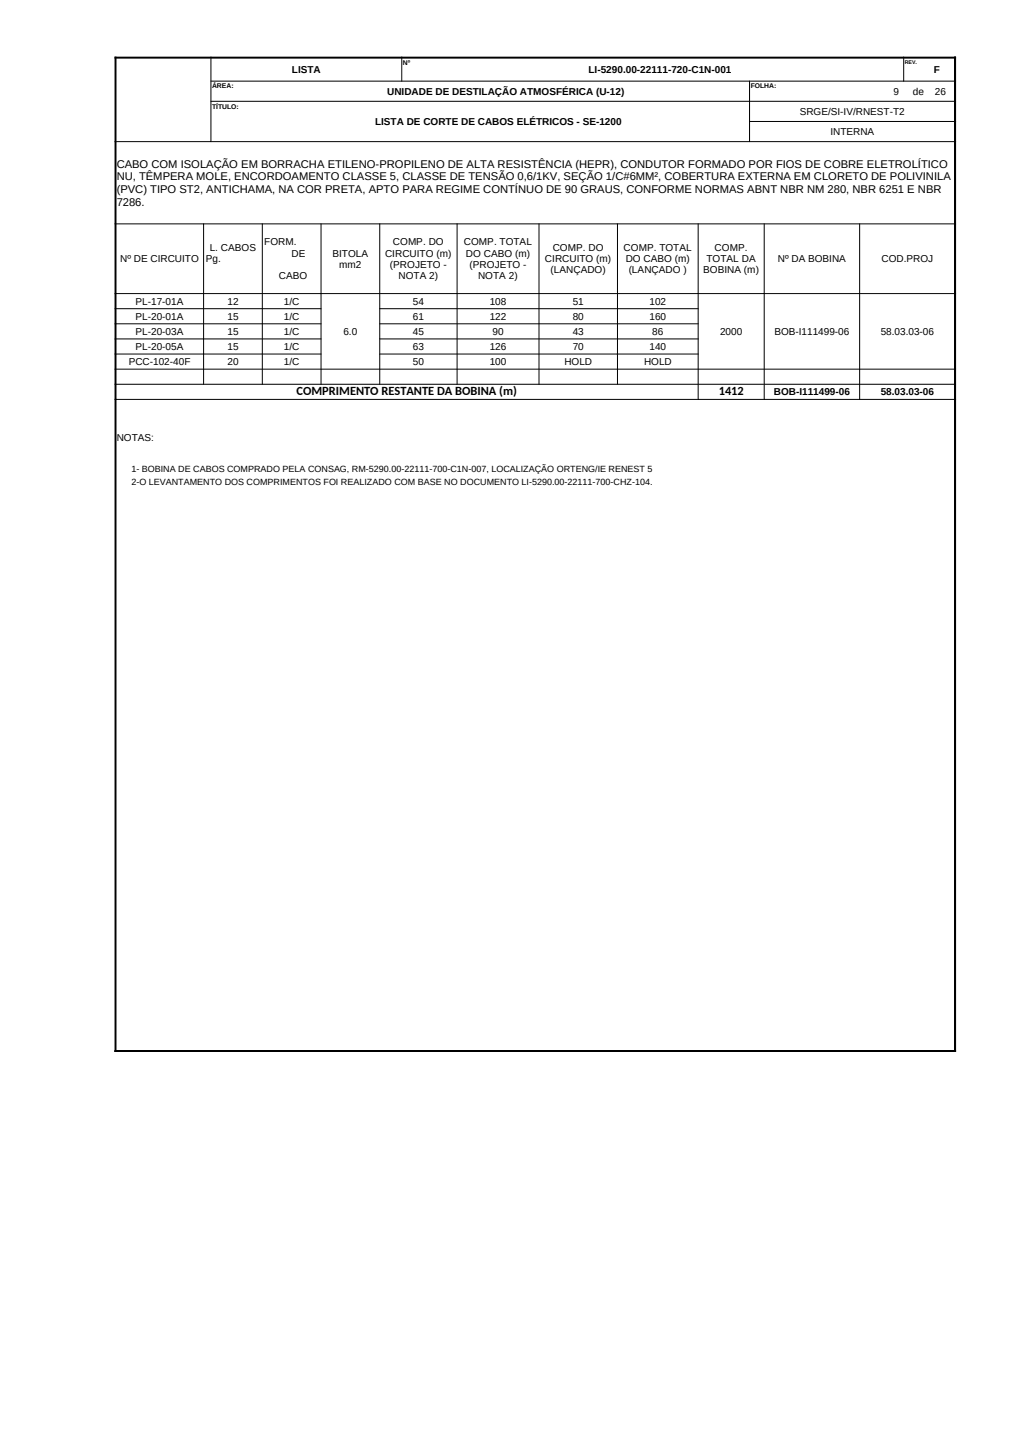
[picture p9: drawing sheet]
<svg xmlns="http://www.w3.org/2000/svg" width="210mm" height="297mm" viewBox="0 0 210 297" stroke-linecap="round" stroke-linejoin="round" font-family="sans-serif">
<defs><g id="words">
<g font-size="2.6">
<text x="61.6" y="82.1">COMPRIMENTO RESTANTE DA BOBINA (m)</text>
<text x="149.3" y="82.1">1412</text>
</g>
<g font-size="2.3">
<text x="24.2" y="34.9">CABO COM ISOLAÇÃO EM BORRACHA ETILENO-PROPILENO DE ALTA RESISTÊNCIA (HEPR), CONDUTOR FORMADO POR FIOS DE COBRE ELETROLÍTICO</text>
<text x="24.2" y="37.5">NU, TÊMPERA MOLE, ENCORDOAMENTO CLASSE 5, CLASSE DE TENSÃO 0,6/1KV, SEÇÃO 1/C#6MM², COBERTURA EXTERNA EM CLORETO DE POLIVINILA</text>
<text x="24.2" y="40.1">(PVC) TIPO ST2, ANTICHAMA, NA COR PRETA, APTO PARA REGIME CONTÍNUO DE 90 GRAUS, CONFORME NORMAS ABNT NBR NM 280, NBR 6251 E NBR</text>
<text x="24.2" y="42.7">7286.</text>
</g>
<g font-size="2.1">
<text x="60.6" y="15.1">LISTA</text>
<text x="122.3" y="15.1">LI-5290.00-22111-720-C1N-001</text>
<text x="193.9" y="15.1">F</text>
<text x="80.4" y="19.7">UNIDADE DE DESTILAÇÃO ATMOSFÉRICA (U-12)</text>
<text x="166.1" y="23.9">SRGE/SI-IV/RNEST-T2</text>
<text x="185.6" y="19.7">9</text>
<text x="189.6" y="19.7">de</text>
<text x="194.2" y="19.7">26</text>
<text x="77.9" y="26">LISTA DE CORTE DE CABOS ELÉTRICOS - SE-1200</text>
<text x="172.5" y="28.1">INTERNA</text>
<text x="43.6" y="52.2">L. CABOS</text>
<text x="54.9" y="51">FORM.</text>
<text x="60.6" y="53.3">DE</text>
<text x="69.1" y="53.3">BITOLA</text>
<text x="80" y="53.3">CIRCUITO (m)</text>
<text x="81.6" y="51">COMP. DO</text>
<text x="96.4" y="51">COMP. TOTAL</text>
<text x="96.8" y="53.3">DO CABO (m)</text>
<text x="114.8" y="52.2">COMP. DO</text>
<text x="129.5" y="52.2">COMP. TOTAL</text>
<text x="148.5" y="52.2">COMP.</text>
<text x="25" y="54.5">Nº DE CIRCUITO</text>
<text x="42.7" y="54.5">Pg.</text>
<text x="57.9" y="58">CABO</text>
<text x="70.5" y="55.7">mm2</text>
<text x="81" y="55.7">(PROJETO -</text>
<text x="82.8" y="58">NOTA 2)</text>
<text x="97.5" y="55.7">(PROJETO -</text>
<text x="99.3" y="58">NOTA 2)</text>
<text x="113.2" y="54.5">CIRCUITO (m)</text>
<text x="114.4" y="56.8">(LANÇADO)</text>
<text x="130" y="54.5">DO CABO (m)</text>
<text x="130.6" y="56.8">(LANÇADO )</text>
<text x="146.1" y="56.8">BOBINA (m)</text>
<text x="146.8" y="54.5">TOTAL DA</text>
<text x="161.6" y="54.5">Nº DA BOBINA</text>
<text x="183.1" y="54.5">COD.PROJ</text>
<text x="28.2" y="63.3">PL-17-01A</text>
<text x="47.2" y="63.3">12</text>
<text x="59" y="63.3">1/C</text>
<text x="85.8" y="63.3">54</text>
<text x="101.7" y="63.3">108</text>
<text x="119" y="63.3">51</text>
<text x="134.9" y="63.3">102</text>
<text x="28.2" y="66.4">PL-20-01A</text>
<text x="28.2" y="69.6">PL-20-03A</text>
<text x="47.2" y="66.4">15</text>
<text x="47.2" y="69.6">15</text>
<text x="59" y="66.4">1/C</text>
<text x="59" y="69.6">1/C</text>
<text x="71.3" y="69.6">6.0</text>
<text x="85.8" y="66.4">61</text>
<text x="85.8" y="69.6">45</text>
<text x="101.7" y="66.4">122</text>
<text x="102.3" y="69.6">90</text>
<text x="119" y="66.4">80</text>
<text x="119" y="69.6">43</text>
<text x="134.9" y="66.4">160</text>
<text x="135.5" y="69.6">86</text>
<text x="149.6" y="69.6">2000</text>
<text x="160.9" y="69.6">BOB-I111499-06</text>
<text x="182.9" y="69.6">58.03.03-06</text>
<text x="26.7" y="75.9">PCC-102-40F</text>
<text x="28.2" y="72.7">PL-20-05A</text>
<text x="47.2" y="72.7">15</text>
<text x="47.2" y="75.9">20</text>
<text x="59" y="72.7">1/C</text>
<text x="59" y="75.9">1/C</text>
<text x="85.8" y="72.7">63</text>
<text x="85.8" y="75.9">50</text>
<text x="101.7" y="72.7">126</text>
<text x="101.7" y="75.9">100</text>
<text x="117.2" y="75.9">HOLD</text>
<text x="119" y="72.7">70</text>
<text x="133.8" y="75.9">HOLD</text>
<text x="134.9" y="72.7">140</text>
<text x="160.7" y="82.2">BOB-I111499-06</text>
<text x="182.9" y="82.2">58.03.03-06</text>
<text x="24.2" y="91.6">NOTAS:</text>
</g>
<g font-size="1.9">
<text x="27.3" y="98.1">1- BOBINA DE CABOS COMPRADO PELA CONSAG, RM-5290.00-22111-700-C1N-007, LOCALIZAÇÃO ORTENG/IE RENEST 5</text>
<text x="27.3" y="100.9">2-O LEVANTAMENTO DOS COMPRIMENTOS FOI REALIZADO COM BASE NO DOCUMENTO LI-5290.00-22111-700-CHZ-104.</text>
</g>
<g font-size="1.4">
<text x="83.7" y="13.5">Nº</text>
<text x="44.1" y="18.4">ÁREA:</text>
<text x="44.1" y="22.6">TÍTULO:</text>
<text x="155.9" y="18.4">FOLHA:</text>
</g>
<text font-size="1.1" x="188" y="13.2">REV.</text>
</g></defs>
<path d="M23.8 12h174.8M24 11.8v206.8M198.4 11.8v206.8M23.8 218.4h174.8" fill="none" stroke="#000" stroke-width=".41"/>
<g fill="none" stroke="#000" stroke-width=".21">
<path d="M43.7 16.9h154.9M43.8 11.8v17.7M83.5 11.8v5.1M155.7 16.8v12.7M187.7 11.8v5.1M23.8 29.4h174.8M43.7 21.1h154.9M155.6 25.2h43M23.8 46.5h174.8M42.3 46.4v33.6M54.5 46.4v33.6M66.7 46.4v33.6"/>
<path d="M78.9 46.4v33.6M94.9 46.4v33.6M112 46.4v33.6M128.3 46.4v33.6M145 46.4v36.7M158.7 46.4v36.7M178.6 46.4v36.7M23.8 61h174.8M23.8 64.2h43M23.8 67.3h43M23.8 70.4h43M23.8 73.6h43"/>
<path d="M23.8 76.7h174.8M23.8 79.9h174.8M78.8 64.2h66.3M78.8 67.3h66.3M78.8 70.4h66.3M78.8 73.6h66.3M23.8 83h174.8"/>
</g>
<use href="#words"/>
</svg>
